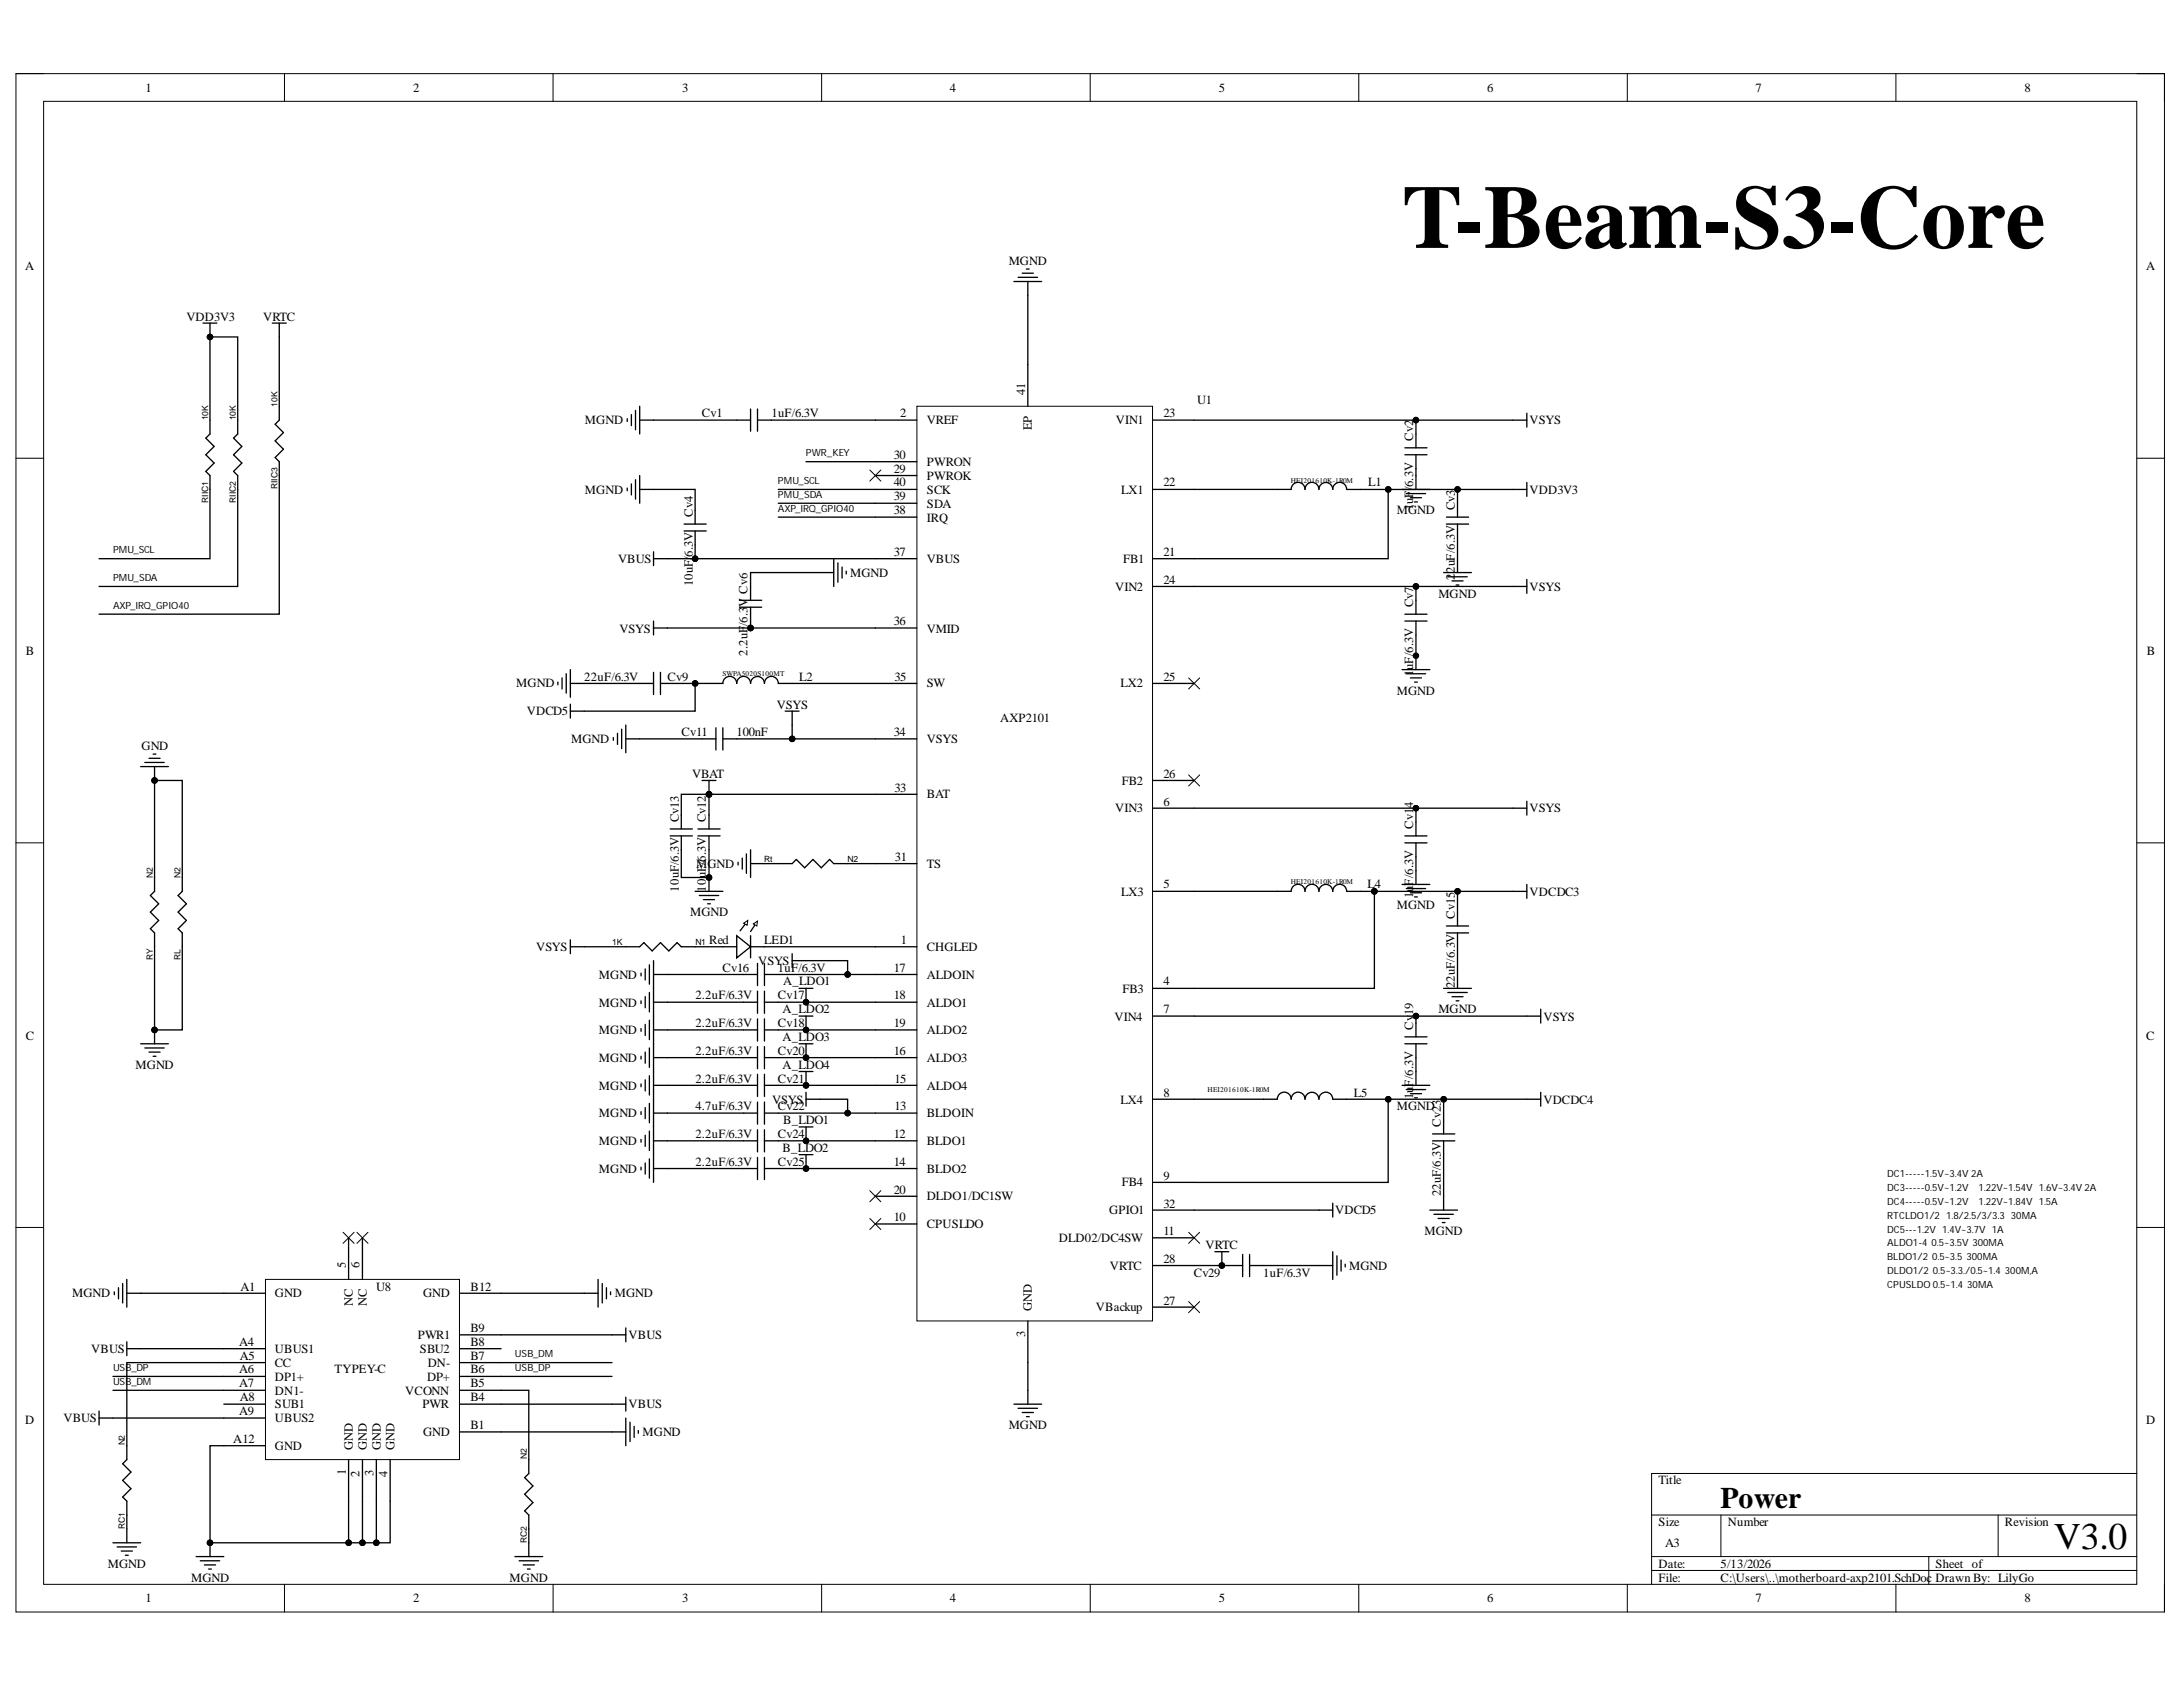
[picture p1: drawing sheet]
<svg xmlns="http://www.w3.org/2000/svg" width="279mm" height="216mm" viewBox="0 0 279 216" stroke-linecap="round" stroke-linejoin="round" font-family="sans-serif">
<defs><g id="words">
<text font-size="11.5" x="179.4" y="31.7">T-Beam-S3-Core</text>
<text font-size="4.8" x="262.9" y="198.2">V3.0</text>
<text font-size="3.8" x="220.2" y="193">Power</text>
<g font-size="1.6">
<text x="18.6" y="11.8">1</text>
<text x="52.9" y="11.8">2</text>
<text x="87.3" y="11.8">3</text>
<text x="121.6" y="11.8">4</text>
<text x="156" y="11.8">5</text>
<text x="190.4" y="11.8">6</text>
<text x="224.7" y="11.8">7</text>
<text x="259.1" y="11.8">8</text>
<text x="3.2" y="34.6">A</text>
<text x="129.1" y="33.9">MGND</text>
<text x="274.7" y="34.6">A</text>
<text x="23.9" y="41">VDD3V3</text>
<text x="33.7" y="41">VRTC</text>
<text x="89.8" y="53.4">Cv1</text>
<text x="98.7" y="53.4">1uF/6.3V</text>
<text x="115.2" y="53.4">2</text>
<text x="131.2" y="50.6" transform="rotate(-90 131.2 50.6)">41</text>
<text x="148.9" y="53.4">23</text>
<text x="153.2" y="51.7">U1</text>
<text x="74.9" y="54.3">MGND</text>
<text x="114.4" y="58.7">30</text>
<text x="118.6" y="54.3">VREF</text>
<text x="118.6" y="59.6">PWRON</text>
<text x="132.1" y="55.1" transform="rotate(-90 132.1 55.1)">EP</text>
<text x="142.8" y="54.3">VIN1</text>
<text x="180.9" y="56.4" transform="rotate(-90 180.9 56.4)">Cv2</text>
<text x="195.8" y="54.3">VSYS</text>
<text x="74.9" y="63.2">MGND</text>
<text x="114.4" y="60.5">29</text>
<text x="114.4" y="62.3">40</text>
<text x="114.4" y="64">39</text>
<text x="114.4" y="65.8">38</text>
<text x="118.6" y="61.4">PWROK</text>
<text x="118.6" y="63.2">SCK</text>
<text x="118.6" y="65">SDA</text>
<text x="143.5" y="63.2">LX1</text>
<text x="148.9" y="62.3">22</text>
<text x="175.1" y="62.3">L1</text>
<text x="178.8" y="65.8">MGND</text>
<text x="180.9" y="65.3" transform="rotate(-90 180.9 65.3)">1uF</text>
<text x="180.9" y="62.8" transform="rotate(-90 180.9 62.8)">/</text>
<text x="180.9" y="62.3" transform="rotate(-90 180.9 62.3)">6.3V</text>
<text x="186.2" y="65.3" transform="rotate(-90 186.2 65.3)">Cv3</text>
<text x="195.8" y="63.2">VDD3V3</text>
<text x="88.7" y="71.2" transform="rotate(-90 88.7 71.2)">6.3V</text>
<text x="88.7" y="66.2" transform="rotate(-90 88.7 66.2)">Cv4</text>
<text x="114.4" y="71.1">37</text>
<text x="118.6" y="66.7">IRQ</text>
<text x="148.9" y="71.1">21</text>
<text x="79.1" y="72.1">VBUS</text>
<text x="88.7" y="75" transform="rotate(-90 88.7 75)">10uF/</text>
<text x="95.7" y="76" transform="rotate(-90 95.7 76)">Cv6</text>
<text x="108.8" y="73.8">MGND</text>
<text x="118.6" y="72.1">VBUS</text>
<text x="142.7" y="75.6">VIN2</text>
<text x="143.7" y="72.1">FB1</text>
<text x="148.9" y="74.7">24</text>
<text x="180.9" y="77.7" transform="rotate(-90 180.9 77.7)">Cv7</text>
<text x="184.1" y="76.5">MGND</text>
<text x="186.2" y="74.2" transform="rotate(-90 186.2 74.2)">2</text>
<text x="186.2" y="73.3" transform="rotate(-90 186.2 73.3)">2uF/6.3V</text>
<text x="195.8" y="75.6">VSYS</text>
<text x="3.3" y="83.8">B</text>
<text x="79.3" y="81">VSYS</text>
<text x="95.7" y="83.9" transform="rotate(-90 95.7 83.9)">2.2uF</text>
<text x="95.7" y="80.1" transform="rotate(-90 95.7 80.1)">/6.3V</text>
<text x="114.4" y="80">36</text>
<text x="118.6" y="81">VMID</text>
<text x="274.8" y="83.8">B</text>
<text x="66.1" y="88">MGND</text>
<text x="74.8" y="87.1">22uF/6.3V</text>
<text x="85.4" y="87.1">Cv9</text>
<text x="102.3" y="87.1">L2</text>
<text x="114.5" y="87.1">35</text>
<text x="118.6" y="88">SW</text>
<text x="143.4" y="88">LX2</text>
<text x="148.9" y="87.1">25</text>
<text x="178.8" y="88.9">MGND</text>
<text x="180.9" y="86.5" transform="rotate(-90 180.9 86.5)">1</text>
<text x="180.9" y="85.7" transform="rotate(-90 180.9 85.7)">uF/6.3V</text>
<text x="67.4" y="91.5">VDCD5</text>
<text x="73.1" y="95.1">MGND</text>
<text x="87.2" y="94.2">Cv11</text>
<text x="94.2" y="94.2">100nF</text>
<text x="99.4" y="90.7">VSYS</text>
<text x="114.4" y="94.2">34</text>
<text x="118.6" y="95.1">VSYS</text>
<text x="128" y="92.5">AXP2101</text>
<text x="18.1" y="96">GND</text>
<text x="88.6" y="99.6">VBAT</text>
<text x="114.5" y="101.3">33</text>
<text x="143.6" y="100.4">FB2</text>
<text x="148.9" y="99.6">26</text>
<text x="86.9" y="105.2" transform="rotate(-90 86.9 105.2)">Cv13</text>
<text x="90.4" y="105.2" transform="rotate(-90 90.4 105.2)">Cv12</text>
<text x="118.6" y="102.2">BAT</text>
<text x="142.7" y="104">VIN3</text>
<text x="148.9" y="103.1">6</text>
<text x="180.9" y="106.1" transform="rotate(-90 180.9 106.1)">Cv14</text>
<text x="195.8" y="104">VSYS</text>
<text x="89.1" y="111.1">MGND</text>
<text x="114.5" y="110.2">31</text>
<text x="118.6" y="111.1">TS</text>
<text x="148.9" y="113.7">5</text>
<text x="175" y="113.7">L4</text>
<text x="180.9" y="113.3" transform="rotate(-90 180.9 113.3)">F/6.3V</text>
<text x="86.9" y="114.1" transform="rotate(-90 86.9 114.1)">10uF/6.3V</text>
<text x="88.3" y="117.2">MGND</text>
<text x="90.4" y="114.1" transform="rotate(-90 90.4 114.1)">10uF/6.3V</text>
<text x="143.5" y="114.6">LX3</text>
<text x="178.8" y="116.4">MGND</text>
<text x="180.9" y="115" transform="rotate(-90 180.9 115)">1u</text>
<text x="186.2" y="117.6" transform="rotate(-90 186.2 117.6)">Cv15</text>
<text x="195.8" y="114.6">VDCDC3</text>
<text x="68.6" y="121.7">VSYS</text>
<text x="76.6" y="125.3">MGND</text>
<text x="90.8" y="120.8">Red</text>
<text x="92.5" y="124.3">Cv16</text>
<text x="97" y="123.5">V</text>
<text x="97.8" y="120.8">LED1</text>
<text x="98.2" y="123.5">SYS</text>
<text x="99.6" y="124.3">1uF/6.3V</text>
<text x="114.4" y="124.3">17</text>
<text x="115.3" y="120.8">1</text>
<text x="118.6" y="121.7">CHGLED</text>
<text x="118.6" y="125.3">ALDOIN</text>
<text x="76.6" y="128.8">MGND</text>
<text x="89" y="127.9">2.2uF/6.3V</text>
<text x="89" y="131.4">2.2uF/6.3V</text>
<text x="99.6" y="127.9">Cv17</text>
<text x="99.6" y="131.4">Cv18</text>
<text x="100.2" y="129.7">A_LDO2</text>
<text x="100.3" y="126.1">A_LDO1</text>
<text x="114.4" y="127.9">18</text>
<text x="114.4" y="131.4">19</text>
<text x="118.6" y="128.8">ALDO1</text>
<text x="142.6" y="130.6">VIN4</text>
<text x="143.7" y="127">FB3</text>
<text x="148.9" y="126.1">4</text>
<text x="148.9" y="129.7">7</text>
<text x="180.9" y="131.8" transform="rotate(-90 180.9 131.8)">Cv</text>
<text x="180.9" y="129.9" transform="rotate(-90 180.9 129.9)">19</text>
<text x="184.1" y="129.7">MGND</text>
<text x="186.2" y="126.5" transform="rotate(-90 186.2 126.5)">22uF/6.3V</text>
<text x="197.5" y="130.6">VSYS</text>
<text x="3.3" y="133.1">C</text>
<text x="17.3" y="136.8">MGND</text>
<text x="76.6" y="132.4">MGND</text>
<text x="76.6" y="135.9">MGND</text>
<text x="89" y="135">2.2uF/6.3V</text>
<text x="99.6" y="135">Cv20</text>
<text x="100.2" y="133.2">A_LDO3</text>
<text x="100.2" y="136.8">A_LDO4</text>
<text x="114.4" y="135">16</text>
<text x="118.6" y="132.4">ALDO2</text>
<text x="118.6" y="135.9">ALDO3</text>
<text x="274.7" y="133.1">C</text>
<text x="76.6" y="139.5">MGND</text>
<text x="76.6" y="143">MGND</text>
<text x="89" y="138.6">2.2uF/6.3V</text>
<text x="89" y="142.1">4.7uF/6.3V</text>
<text x="98.8" y="141.3">VSYS</text>
<text x="99.6" y="138.6">Cv21</text>
<text x="99.6" y="142.1">Cv22</text>
<text x="100.3" y="143.9">B_LDO1</text>
<text x="114.5" y="138.6">15</text>
<text x="114.5" y="142.1">13</text>
<text x="118.6" y="139.5">ALDO4</text>
<text x="118.6" y="143">BLDOIN</text>
<text x="143.4" y="141.3">LX4</text>
<text x="148.9" y="140.3">8</text>
<text x="173.3" y="140.3">L5</text>
<text x="178.8" y="142.1">MGND</text>
<text x="180.9" y="140.7" transform="rotate(-90 180.9 140.7)">1u</text>
<text x="180.9" y="139.1" transform="rotate(-90 180.9 139.1)">F/6.3V</text>
<text x="197.5" y="141.3">VDCDC4</text>
<text x="76.6" y="146.5">MGND</text>
<text x="89" y="145.7">2.2uF/6.3V</text>
<text x="89" y="149.2">2.2uF/6.3V</text>
<text x="99.6" y="145.7">Cv24</text>
<text x="99.6" y="149.2">Cv25</text>
<text x="100.2" y="147.4">B_LDO2</text>
<text x="114.4" y="145.7">12</text>
<text x="114.4" y="149.2">14</text>
<text x="118.6" y="146.5">BLDO1</text>
<text x="184.4" y="144.2" transform="rotate(-90 184.4 144.2)">Cv23</text>
<text x="76.6" y="150.1">MGND</text>
<text x="114.4" y="152.8">20</text>
<text x="118.6" y="150.1">BLDO2</text>
<text x="118.6" y="153.6">DLDO1/DC1SW</text>
<text x="142" y="155.4">GPIO1</text>
<text x="143.6" y="151.8">FB4</text>
<text x="148.9" y="151">9</text>
<text x="148.9" y="154.5">32</text>
<text x="170.9" y="155.4">VDCD5</text>
<text x="184.4" y="153.1" transform="rotate(-90 184.4 153.1)">22uF/6.3V</text>
<text x="114.4" y="156.3">10</text>
<text x="118.6" y="157.2">CPUSLDO</text>
<text x="135.5" y="158.9">DLD02/DC4SW</text>
<text x="148.9" y="158.1">11</text>
<text x="148.9" y="161.6">28</text>
<text x="154.3" y="159.9">VRTC</text>
<text x="182.3" y="158.1">MGND</text>
<text x="9.2" y="166">MGND</text>
<text x="30.8" y="165.2">A1</text>
<text x="35.2" y="166">GND</text>
<text x="44.2" y="162.3" transform="rotate(-90 44.2 162.3)">5</text>
<text x="45.2" y="167.1" transform="rotate(-90 45.2 167.1)">NC</text>
<text x="46" y="162.3" transform="rotate(-90 46 162.3)">6</text>
<text x="47" y="167.1" transform="rotate(-90 47 167.1)">NC</text>
<text x="48.1" y="165.2">U8</text>
<text x="54.1" y="166">GND</text>
<text x="60.2" y="165.2">B12</text>
<text x="78.7" y="166">MGND</text>
<text x="132.1" y="167.8" transform="rotate(-90 132.1 167.8)">GND</text>
<text x="140.3" y="167.8">VBackup</text>
<text x="142" y="162.5">VRTC</text>
<text x="148.9" y="167">27</text>
<text x="152.8" y="163.4">Cv29</text>
<text x="161.7" y="163.4">1uF/6.3V</text>
<text x="172.7" y="162.5">MGND</text>
<text x="11.7" y="173.1">VBUS</text>
<text x="30.6" y="172.3">A4</text>
<text x="30.7" y="174">A5</text>
<text x="35.2" y="173.1">UBUS1</text>
<text x="53.5" y="171.4">PWR1</text>
<text x="53.7" y="173.1">SBU2</text>
<text x="60.2" y="174">B7</text>
<text x="60.2" y="172.3">B8</text>
<text x="60.2" y="170.5">B9</text>
<text x="80.5" y="171.4">VBUS</text>
<text x="131.2" y="171.1" transform="rotate(-90 131.2 171.1)">3</text>
<text x="30.6" y="175.8">A6</text>
<text x="30.6" y="177.5">A7</text>
<text x="30.7" y="179.3">A8</text>
<text x="35.2" y="174.9">CC</text>
<text x="35.2" y="176.7">DP1+</text>
<text x="35.2" y="178.5">DN1-</text>
<text x="42.8" y="175.8">TYPEY-C</text>
<text x="51.9" y="178.5">VCONN</text>
<text x="54.7" y="176.7">DP+</text>
<text x="54.7" y="174.9">DN-</text>
<text x="60.2" y="179.3">B4</text>
<text x="60.2" y="177.5">B5</text>
<text x="60.2" y="175.8">B6</text>
<text x="3.2" y="182.2">D</text>
<text x="8.1" y="182">VBUS</text>
<text x="29.9" y="184.7">A12</text>
<text x="30.6" y="181.1">A9</text>
<text x="35.2" y="180.3">SUB1</text>
<text x="35.2" y="182">UBUS2</text>
<text x="35.2" y="185.6">GND</text>
<text x="45.2" y="185.6" transform="rotate(-90 45.2 185.6)">GND</text>
<text x="47" y="185.6" transform="rotate(-90 47 185.6)">GND</text>
<text x="48.7" y="185.6" transform="rotate(-90 48.7 185.6)">GND</text>
<text x="50.5" y="185.6" transform="rotate(-90 50.5 185.6)">GND</text>
<text x="54.1" y="180.3">PWR</text>
<text x="54.1" y="183.8">GND</text>
<text x="60.2" y="182.9">B1</text>
<text x="80.5" y="180.3">VBUS</text>
<text x="82.2" y="183.8">MGND</text>
<text x="129.1" y="182.9">MGND</text>
<text x="274.7" y="182.2">D</text>
<text x="44.2" y="188.8" transform="rotate(-90 44.2 188.8)">1</text>
<text x="46" y="189" transform="rotate(-90 46 189)">2</text>
<text x="47.8" y="188.9" transform="rotate(-90 47.8 188.9)">3</text>
<text x="49.6" y="189" transform="rotate(-90 49.6 189)">4</text>
<text x="212.3" y="190">Title</text>
<text x="212.3" y="195.3">Size</text>
<text x="221.1" y="195.3">Number</text>
<text x="256.6" y="195.3">Revision</text>
<text x="13.8" y="200.6">MGND</text>
<text x="24.4" y="202.4">MGND</text>
<text x="65.2" y="202.4">MGND</text>
<text x="212.3" y="200.6">Date:</text>
<text x="212.3" y="202.4">File:</text>
<text x="213.1" y="198">A3</text>
<text x="220.2" y="200.6">5/13/2026</text>
<text x="220.2" y="202.4">C:\Users\..\motherboard-axp2101.SchDoc</text>
<text x="247.7" y="200.6">Sheet of</text>
<text x="247.7" y="202.4">Drawn By: LilyGo</text>
<text x="18.6" y="205">1</text>
<text x="52.9" y="205">2</text>
<text x="87.3" y="205">3</text>
<text x="121.6" y="205">4</text>
<text x="156" y="205">5</text>
<text x="190.4" y="205">6</text>
<text x="224.7" y="205">7</text>
<text x="259.1" y="205">8</text>
</g>
<g font-size="1.3">
<text x="103.1" y="58.4">PWR_KEY</text>
<text x="99.6" y="61.9">PMU_SCL</text>
<text x="99.6" y="63.7">PMU_SDA</text>
<text x="99.6" y="65.5">AXP_IRQ_GPIO40</text>
<text x="14.5" y="70.8">PMU_SCL</text>
<text x="14.5" y="74.4">PMU_SDA</text>
<text x="14.5" y="77.9">AXP_IRQ_GPIO40</text>
<text x="241.5" y="150.6">DC1-----1.5V~3.4V 2A</text>
<text x="241.5" y="152.4">DC3-----0.5V~1.2V</text>
<text x="241.5" y="154.2">DC4-----0.5V~1.2V</text>
<text x="241.5" y="156">RTCLDO1/2 1.8/2.5/3/3.3 30MA</text>
<text x="253.2" y="152.4">1.22V~1.54V 1.6V~3.4V 2A</text>
<text x="253.2" y="154.2">1.22V~1.84V 1.5A</text>
<text x="241.5" y="157.8">DC5---1.2V 1.4V~3.7V 1A</text>
<text x="241.5" y="159.4">ALDO1-4 0.5~3.5V 300MA</text>
<text x="241.5" y="161.2">BLDO1/2 0.5~3.5 300MA</text>
<text x="241.5" y="164.8">CPUSLDO 0.5~1.4 30MA</text>
<text x="241.5" y="163">DLDO1/2 0.5~3.3./0.5~1.4 300M,A</text>
<text x="65.9" y="173.7">USB_DM</text>
<text x="14.5" y="177.2">USB_DM</text>
<text x="14.5" y="175.4">USB_DP</text>
<text x="65.9" y="175.4">USB_DP</text>
</g>
<g font-size="1.1">
<text x="26.6" y="53.8" transform="rotate(-90 26.6 53.8)">10K</text>
<text x="30.2" y="53.8" transform="rotate(-90 30.2 53.8)">10K</text>
<text x="35.5" y="52" transform="rotate(-90 35.5 52)">10K</text>
<text x="26.6" y="64.4" transform="rotate(-90 26.6 64.4)">RIIC1</text>
<text x="30.2" y="64.4" transform="rotate(-90 30.2 64.4)">RIIC2</text>
<text x="35.5" y="62.6" transform="rotate(-90 35.5 62.6)">RIIC3</text>
<text x="19.5" y="112.3" transform="rotate(-90 19.5 112.3)">N2</text>
<text x="23.1" y="112.3" transform="rotate(-90 23.1 112.3)">N2</text>
<text x="97.8" y="110.3">Rt</text>
<text x="108.5" y="110.3">N2</text>
<text x="19.5" y="122.9" transform="rotate(-90 19.5 122.9)">RY</text>
<text x="23.1" y="122.9" transform="rotate(-90 23.1 122.9)">RL</text>
<text x="78.3" y="121">1K</text>
<text x="89" y="121">N1</text>
<text x="16" y="185" transform="rotate(-90 16 185)">N2</text>
<text x="67.4" y="186.8" transform="rotate(-90 67.4 186.8)">N2</text>
<text x="16" y="195.6" transform="rotate(-90 16 195.6)">RC1</text>
<text x="67.4" y="197.4" transform="rotate(-90 67.4 197.4)">RC2</text>
</g>
<g font-size=".9">
<text x="165.2" y="61.8">HEI201610K-1R0M</text>
<text x="92.5" y="86.5">SWPA5020S100MT</text>
<text x="165.2" y="113.2">HEI201610K-1R0M</text>
<text x="154.6" y="139.7">HEI201610K-1R0M</text>
</g>
</g></defs>
<path d="M2 9.4h275v196.9h-275z" fill="none" stroke="#000" stroke-width=".13"/>
<path d="M5.6 13h267.9v189.8h-267.9z" fill-rule="evenodd" fill="#fff"/>
<g fill="none" stroke="#000" stroke-width=".13">
<path d="M2 9.4h3.6M5.6 13h267.9v189.8h-267.9zM36.4 9.4v3.6M70.8 9.4v3.6M105.2 9.4v3.6M139.5 9.4v3.6M173.9 9.4v3.6M208.3 9.4v3.6M242.7 9.4v3.6M273.5 9.4h3.5v3.6M2 58.6h3.6M273.5 58.6h3.5"/>
<path d="M2 107.9h3.6M273.5 107.9h3.5M2 157.1h3.6M273.5 157.1h3.5M211.4 193.9h62.1M211.4 199.2h62.1M220.3 193.9v5.3M246.9 199.2v3.6M255.7 193.9v5.3M273.5 188.6h-62.1v14.2M36.4 202.8v3.5M70.8 202.8v3.5"/>
<path d="M105.2 202.8v3.5M139.5 202.8v3.5M173.9 202.8v3.5M208.3 202.8v3.5M211.4 201h62.1M242.7 202.8v3.5M277 202.8v3.5"/>
</g>
<path d="M117.4 52h30.1v117.1h-30.1z" fill-rule="evenodd" fill="#fff"/>
<g fill="none" stroke="#000" stroke-width=".13">
<path d="M117.4 52h30.1v117.1h-30.1z"/>
<circle cx="89" cy="71.5" r=".36"/>
<circle cx="89" cy="87.5" r=".35"/>
<circle cx="96.1" cy="80.4" r=".35"/>
<circle cx="101.4" cy="94.6" r=".35"/>
<circle cx="90.7" cy="101.7" r=".36"/>
</g>
<g fill="none" stroke="#000" stroke-width=".17">
<path d="M83.6 53.8h12.5M96.1 52.3v2.9M97 53.8h20.4M97 52.3v2.9M103.2 59.1h14.2M131.5 46.7v5.3M147.5 53.8h5.3M83.6 71.5h1.8M83.6 70.6v1.8M83.6 79.5v1.8M87.6 67.1h2.8M87.6 68h2.8"/>
<path d="M89 65.3v1.8M89 68v3.5M94.6 77.7h2.9M94.6 76.8h2.9M96.1 77.7v2.7h-12.5M96.1 75.1v1.7M99.6 62.6h17.8M99.6 64.4h17.8M99.6 66.2h17.8M112 60.9h5.4M112 71.5h5.4M147.5 62.6h5.3"/>
<path d="M147.5 71.5h5.3M147.5 75.1h5.3M73 90.1v1.8M74.8 87.5h8.8M81.9 94.6h9.7M83.6 86v2.9M84.5 87.5h8a.89 .89 0 0 1 .9-.9 .89 .89 0 0 1 .9 .9 .89 .89 0 0 1 .9-.9 .89 .89 0 0 1 .9 .9 .89 .89 0 0 1 .9-.9 .89 .89 0 0 1 .8 .9 .89 .89 0 0 1 .9-.9 .89 .89 0 0 1 .9 .9h17.8M84.5 86v2.9M89 87.5v3.5h-16M91.6 93.1v2.9M92.5 94.6h24.9M92.5 93.1v2.9"/>
<path d="M100.5 91h1.8M101.4 91v3.6M112 80.4h5.4M147.5 87.5h5.3M147.5 99.9h5.3M89.3 107h2.9M89.3 106.1h2.9M90.7 107v1.8M112 110.5h5.4M117.4 101.7h-26.7v4.4M147.5 103.4h5.3M147.5 114.1h5.3"/>
<path d="M74.8 121.2h7.1l.5-.6 1.1 1.1 1-1.1 1.1 1.1 1.1-1.1 .5 .6h1.8M112 121.2h5.4M112 124.7h5.4M112 128.3h5.4M112 131.8h5.4M112 135.4h5.4M112 138.9h5.4M147.5 126.5h5.3M147.5 130h5.3M112 142.5h5.4M112 146h5.4M112 149.5h5.4"/>
<path d="M112 153.1h5.4M112 156.6h5.4M147.5 140.7h5.3M147.5 151.3h5.3M147.5 154.9h5.3M147.5 158.4h5.3M131.6 169.1v5.3M147.5 162h5.3M147.5 167.3h5.3"/>
</g>
<g fill="#000">
<circle cx="89" cy="71.5" r=".36"/>
<circle cx="89" cy="87.5" r=".35"/>
<circle cx="96.1" cy="80.4" r=".35"/>
<circle cx="101.4" cy="94.6" r=".35"/>
<circle cx="90.7" cy="101.7" r=".36"/>
</g>
<path d="M94.3 119.7l1.8 1.5-1.8 1.4z" fill="#fff"/>
<path d="M94.3 119.7l1.8 1.5-1.8 1.4zM96.1 119.7v2.9M96.8 118.2l-.7 1M92.5 121.2h1.8M96.1 121.2h1.7" fill="none" stroke="#000" stroke-width=".17"/>
<path d="M96.4 118.2l.6-.3-.1 .6z" fill="#fff"/>
<path d="M96.4 118.2l.6-.3-.1 .6z" fill="none" stroke="#000" stroke-width=".13"/>
<path d="M95.5 118.1l-.8 1" fill="none" stroke="#000" stroke-width=".17"/>
<path d="M95.2 118.2l.5-.4-.1 .6z" fill="#fff"/>
<g fill="none" stroke="#000" stroke-width=".13">
<path d="M95.2 118.2l.5-.4-.1 .6z"/>
<circle cx="181.2" cy="53.8" r=".35"/>
<circle cx="177.7" cy="62.6" r=".35"/>
<circle cx="181.2" cy="75.1" r=".36"/>
<circle cx="186.5" cy="62.6" r=".35"/>
<circle cx="175.9" cy="114.1" r=".35"/>
<circle cx="181.2" cy="103.4" r=".35"/>
<circle cx="186.5" cy="114.1" r=".35"/>
<circle cx="103.2" cy="131.8" r=".35"/>
<circle cx="103.2" cy="128.3" r=".35"/>
<circle cx="103.2" cy="135.4" r=".36"/>
<circle cx="103.2" cy="138.9" r=".36"/>
<circle cx="108.5" cy="124.7" r=".35"/>
<circle cx="181.2" cy="130" r=".35"/>
<circle cx="103.2" cy="149.5" r=".35"/>
<circle cx="103.2" cy="146" r=".36"/>
<circle cx="108.5" cy="142.5" r=".36"/>
<circle cx="177.7" cy="140.7" r=".35"/>
<circle cx="184.8" cy="140.7" r=".35"/>
<circle cx="156.4" cy="162" r=".35"/>
</g>
<g fill="none" stroke="#000" stroke-width=".17">
<path d="M131.5 37.8v8.9M152.8 53.8h42.6M179.8 58.2h2.8M179.8 57.3h2.8M181.2 53.8v3.5M181.2 58.2v2.7M195.4 52.9v1.8M152.8 62.6h12.5a.89 .89 0 0 1 .8-.9 .89 .89 0 0 1 .9 .9 .89 .89 0 0 1 .9-.9 .89 .89 0 0 1 .9 .9 .89 .89 0 0 1 .9-.9 .89 .89 0 0 1 .9 .9 .89 .89 0 0 1 .9-.9 .89 .89 0 0 1 .9 .9M152.8 75.1h42.6M172.4 62.6h21.2M177.7 62.6v8.9h-24.9M179.8 79.5h2.8"/>
<path d="M179.8 78.6h2.8M181.2 75.1v3.5M181.2 79.5v4.4M185.1 67.1h2.9M185.1 66.2h2.9M186.5 62.6v3.6M186.5 67.1v4.4M195.4 74.2v1.7M152.8 114.1h12.5a.89 .89 0 0 1 .8-.9 .89 .89 0 0 1 .9 .9 .89 .89 0 0 1 .9-.9 .89 .89 0 0 1 .9 .9 .89 .89 0 0 1 .9-.9 .89 .89 0 0 1 .9 .9 .89 .89 0 0 1 .9-.9 .89 .89 0 0 1 .9 .9h23M152.8 103.4h42.6M175.9 114.1v12.4h-23.1M179.8 107.9h2.8"/>
<path d="M179.8 107h2.8M181.2 103.4v3.6M181.2 107.9v3.5M185.1 119.4h2.9M185.1 118.5h2.9M186.5 114.1v4.4M186.5 119.4v5.3M195.4 102.5v1.8M195.4 113.2v1.8M73 120.3v1.8M73 121.2h1.8M85.4 124.7h11.6"/>
<path d="M85.4 128.3h11.6M85.4 131.8h11.6M85.4 135.4h11.6M85.4 138.9h11.6M97 123.3v2.8M97 126.8v2.9M97 130.4v2.8M97 133.9v2.9M97 137.5v2.8M97.8 124.7h14.2M97.8 128.3h14.2M97.8 131.8h14.2"/>
<path d="M97.8 135.4h14.2M97.8 138.9h14.2M97.8 123.3v2.8M97.8 126.8v2.9M97.8 130.4v2.8M97.8 133.9v2.9M97.8 137.5v2.8M101.4 122.9h7.1v1.8M101.4 122.1v1.7M103.2 139.8v1.8M152.8 130h44.4M179.8 133.6h2.8"/>
<path d="M179.8 132.7h2.8M181.2 130v2.7M181.2 133.6v3.5M197.2 129.2v1.7M197.2 139.8v1.8M85.4 142.5h11.6M85.4 146h11.6M85.4 149.5h11.6M97 141v2.9M97 144.6v2.8M97 148.1v2.9M97.8 142.5h14.2"/>
<path d="M97.8 146h14.2M97.8 149.5h14.2M97.8 141v2.9M97.8 144.6v2.8M97.8 148.1v2.9M103.2 140.7h5.3v1.8M152.8 140.7h10.7a.89 .89 0 0 1 .9-.9 .89 .89 0 0 1 .9 .9 .89 .89 0 0 1 .8-.9 .89 .89 0 0 1 .9 .9 .89 .89 0 0 1 .9-.9 .89 .89 0 0 1 .9 .9 .89 .89 0 0 1 .9-.9 .89 .89 0 0 1 .9 .9h26.6M152.8 154.9h17.8M170.6 154v1.8M177.7 140.7v10.6h-24.9M183.4 146h2.8M183.4 145.1h2.8"/>
<path d="M184.8 140.7v4.4M184.8 146v7.1M131.6 174.4v3.5M152.8 162h6.2M159 160.5v2.9M159.9 160.5v2.9M159.9 162h8.9"/>
</g>
<g fill="#000">
<circle cx="181.2" cy="53.8" r=".35"/>
<circle cx="177.7" cy="62.6" r=".35"/>
<circle cx="181.2" cy="75.1" r=".36"/>
<circle cx="186.5" cy="62.6" r=".35"/>
<circle cx="175.9" cy="114.1" r=".35"/>
<circle cx="181.2" cy="103.4" r=".35"/>
<circle cx="186.5" cy="114.1" r=".35"/>
<circle cx="103.2" cy="131.8" r=".35"/>
<circle cx="103.2" cy="128.3" r=".35"/>
<circle cx="103.2" cy="135.4" r=".36"/>
<circle cx="103.2" cy="138.9" r=".36"/>
<circle cx="108.5" cy="124.7" r=".35"/>
<circle cx="181.2" cy="130" r=".35"/>
<circle cx="103.2" cy="149.5" r=".35"/>
<circle cx="103.2" cy="146" r=".36"/>
<circle cx="108.5" cy="142.5" r=".36"/>
<circle cx="177.7" cy="140.7" r=".35"/>
<circle cx="184.8" cy="140.7" r=".35"/>
<circle cx="156.4" cy="162" r=".35"/>
</g>
<path d="M34 163.7h24.8v23.1h-24.8z" fill-rule="evenodd" fill="#fff"/>
<g fill="none" stroke="#000" stroke-width=".13">
<path d="M111.3 60.1l1.4 1.5M112.7 60.1l-1.4 1.5M152.1 86.8l1.4 1.4M152.1 99.2l1.4 1.4M153.5 86.8l-1.4 1.4M153.5 99.2l-1.4 1.4M43.9 157.7l1.4 1.4M45.3 157.7l-1.4 1.4M45.7 157.7l1.4 1.4M47.1 157.7l-1.4 1.4M111.3 152.4l1.4 1.4M111.3 155.9l1.4 1.5"/>
<path d="M112.7 152.4l-1.4 1.4M112.7 155.9l-1.4 1.5M152.1 157.7l1.4 1.4M153.5 157.7l-1.4 1.4M34 163.7h24.8v23.1h-24.8zM152.1 166.6l1.4 1.4M153.5 166.6l-1.4 1.4"/>
<circle cx="26.9" cy="43.1" r=".35"/>
<circle cx="89" cy="71.5" r=".36"/>
<circle cx="19.8" cy="99.9" r=".36"/>
<circle cx="96.1" cy="80.4" r=".35"/>
<circle cx="181.2" cy="83.9" r=".35"/>
<circle cx="90.7" cy="112.3" r=".36"/>
<circle cx="90.7" cy="101.7" r=".36"/>
<circle cx="19.8" cy="131.8" r=".36"/>
<circle cx="103.2" cy="131.8" r=".35"/>
<circle cx="103.2" cy="128.3" r=".35"/>
<circle cx="103.2" cy="135.4" r=".36"/>
<circle cx="103.2" cy="138.9" r=".36"/>
<circle cx="103.2" cy="149.5" r=".35"/>
<circle cx="103.2" cy="146" r=".36"/>
<circle cx="156.4" cy="162" r=".35"/>
<circle cx="26.9" cy="197.4" r=".35"/>
<circle cx="44.6" cy="197.4" r=".35"/>
<circle cx="46.4" cy="197.4" r=".35"/>
<circle cx="48.2" cy="197.4" r=".35"/>
</g>
<g fill="none" stroke="#000" stroke-width=".17">
<path d="M129.8 36h3.5M130.3 35.5h2.5M130.8 35h1.5M131.4 34.4h.3M131.5 36v1.8M26 41.4h1.8M26.9 41.4v1.7M34.9 41.4h1.7M35.7 41.4v12.4l-.5 .5 1.1 1.1-1.1 1 1.1 1.1-1.1 1.1 .5 .5v19.5h-23M80.3 53.6v.3M80.8 53.1v1.4M81.3 52.5v2.5"/>
<path d="M81.9 52v3.5M81.9 53.8h1.7M12.7 71.5h14.2v-10.6l-.6-.6 1.1-1-1.1-1.1 1.1-1.1-1.1-1 .6-.6v-12.4h3.5v12.4l-.5 .6 1.1 1-1.1 1.1 1.1 1.1-1.1 1 .5 .6v14.2h-17.7M80.3 62.5v.3M80.8 61.9v1.4M81.3 61.4v2.5M81.9 62.6h7.1v2.7M81.9 60.9v3.5M85.4 71.5h26.6M106.7 73.3h-10.6v1.8M106.7 71.5v3.6M107.2 72v2.5"/>
<path d="M107.8 72.6v1.4M108.3 73.1v.4M179.4 62.6h3.6M180 63.2h2.5M180.5 63.7h1.4M181 64.2h.4M181.2 60.9v1.7M184.8 73.3h3.5M185.3 73.8h2.5M185.8 74.3h1.5M186.4 74.9h.3M186.5 71.5v1.8"/>
<path d="M193.6 62.6h1.8M195.4 61.8v1.7M18 98.1h3.6M18.5 97.6h2.5M19.1 97h1.4M19.6 96.5h.4M19.8 99.9h3.5v14.2l-.5 .5 1.1 1.1-1.1 1 1.1 1.1-1.1 1.1 .5 .5v12.4h-3.5v-12.4l-.6-.5 1.1-1.1-1.1-1.1 1.1-1-1.1-1.1 .6-.5zM19.8 98.1v1.8M71.4 87.3v.3M71.9 86.8v1.4M72.5 86.2v2.5M73 85.7v3.5"/>
<path d="M73 87.5h1.8M78.5 94.4v.3M79 93.9v1.4M79.6 93.3v2.5M80.1 92.8v3.5M80.1 94.6h1.8M89.9 99.9h1.7M90.7 99.9v1.8h-3.5v4.4M96.1 80.4h15.9M179.4 85.7h3.6M180 86.2h2.5M180.5 86.8h1.4"/>
<path d="M181 87.3h.4M181.2 83.9v1.8M85.8 107h2.8M85.8 106.1h2.8M87.2 107v5.3h3.5v-3.5M89 114.1h3.5M89.5 114.6h2.5M90 115.1h1.5M90.6 115.7h.3M90.7 112.3v1.8M94.5 110.3v.4M95 109.8v1.4"/>
<path d="M95.5 109.3v2.5M96.1 110.5h5.3l.5-.5 1.1 1.1 1-1.1 1.1 1.1 1.1-1.1 .5 .5h5.3M96.1 108.8v3.5M179.4 113.2h3.6M180 113.7h2.5M180.5 114.3h1.4M181 114.8h.4M181.2 111.4v1.8M18 133.6h3.6M18.5 134.1h2.5M19.1 134.6h1.4M19.6 135.2h.4"/>
<path d="M19.8 131.8v1.8M82 124.5v.4M82 128.1v.3M82 131.6v.4M82 135.2v.3M82 138.7v.4M82.6 124v1.4M82.6 127.6v1.4M82.6 131.1v1.4M82.6 134.6v1.5M82.6 138.2v1.4M83.1 123.5v2.5"/>
<path d="M83.1 127v2.5M83.1 130.6v2.4M83.1 134.1v2.5M83.1 137.7v2.4M83.6 122.9v28.4M83.6 124.7h1.8M83.6 128.3h1.8M83.6 131.8h1.8M83.6 135.4h1.8M83.6 138.9h1.8M89 121.2h3.5M97.8 121.2h14.2"/>
<path d="M102.3 126.5h1.7M102.3 130h1.7M102.3 133.6h1.7M102.3 137.1h1.7M103.2 126.5v1.8M103.2 130v1.8M103.2 133.6v1.8M103.2 137.1v1.8M179.4 138.9h3.6M180 139.4h2.5M180.5 140h1.4M181.2 137.1v1.8"/>
<path d="M184.8 126.5h3.5M185.3 127h2.5M185.8 127.6h1.5M186.4 128.1h.3M186.5 124.7v1.8M44.6 158.4v5.3M46.4 158.4v5.3M82 142.3v.3M82 145.8v.4M82 149.4v.3M82.6 141.7v1.5M82.6 145.3v1.4"/>
<path d="M82.6 148.8v1.5M83.1 141.2v2.5M83.1 144.8v2.4M83.1 148.3v2.5M83.6 142.5h1.8M83.6 146h1.8M83.6 149.5h1.8M102.3 144.2h1.7M102.3 147.8h1.7M103.2 144.2v1.8M103.2 147.8v1.7M181 140.5h.4"/>
<path d="M183 154.9h3.5M183.5 155.4h2.5M184.1 155.9h1.4M184.6 156.5h.3M184.8 153.1v1.8M14.5 176.2h19.5M14.5 177.9h19.5M14.6 165.3v.4M15.2 164.8v1.4M15.7 164.3v2.5M16.2 165.5h17.8M16.2 172.6h17.8"/>
<path d="M16.2 163.7v3.6M16.2 171.7v1.8M28.6 179.7h5.4M34 174.4h-17.8v12.4l-.5 .5 1.1 1.1-1.1 1.1 1.1 1-1.1 1.1 .5 .5v5.3M58.8 177.9h8.9v10.7l-.5 .5 1 1.1-1 1 1 1.1-1 1.1 .5 .5v5.3M58.8 165.5h17.7M58.8 172.6h5.3M58.8 174.4h19.5M58.8 176.2h19.5M58.8 179.7h21.3M58.8 170.8h21.3M76.5 163.7v3.6"/>
<path d="M77.1 164.3v2.5M77.6 164.8v1.4M78.1 165.3v.4M80.1 169.9v1.8M80.1 178.8v1.8M129.8 179.7h3.5M131.6 177.9v1.8M155.5 160.2h1.8M156.4 160.2v1.8M168.8 162h1.8M170.6 160.2v3.5M171.1 160.7v2.5"/>
<path d="M171.6 161.3v1.4M172.2 161.8v.3M12.7 181.5h21.3M12.7 180.6v1.8M14.5 197.4h3.5M15 198h2.5M15.5 198.5h1.4M16.1 199h.3M25.1 199.2h3.5M25.6 199.7h2.5M26.9 197.4v1.8M34 185h-7.1v12.4h23v-10.6"/>
<path d="M44.6 186.8v10.6M46.4 186.8v10.6M48.2 186.8v10.6M58.8 183.3h21.3M65.9 199.2h3.6M66.4 199.7h2.5M80.1 181.5v3.5M80.6 182v2.5M81.2 182.5v1.5M81.7 183.1v.3M130.3 180.2h2.5M130.8 180.8h1.5"/>
<path d="M131.4 181.3h.3M26.2 200.3h1.4M26.7 200.8h.4M67 200.3h1.4M67.5 200.8h.4"/>
</g>
<g fill="#000">
<circle cx="26.9" cy="43.1" r=".35"/>
<circle cx="89" cy="71.5" r=".36"/>
<circle cx="19.8" cy="99.9" r=".36"/>
<circle cx="96.1" cy="80.4" r=".35"/>
<circle cx="181.2" cy="83.9" r=".35"/>
<circle cx="90.7" cy="112.3" r=".36"/>
<circle cx="90.7" cy="101.7" r=".36"/>
<circle cx="19.8" cy="131.8" r=".36"/>
<circle cx="103.2" cy="131.8" r=".35"/>
<circle cx="103.2" cy="128.3" r=".35"/>
<circle cx="103.2" cy="135.4" r=".36"/>
<circle cx="103.2" cy="138.9" r=".36"/>
<circle cx="103.2" cy="149.5" r=".35"/>
<circle cx="103.2" cy="146" r=".36"/>
<circle cx="156.4" cy="162" r=".35"/>
<circle cx="26.9" cy="197.4" r=".35"/>
<circle cx="44.6" cy="197.4" r=".35"/>
<circle cx="46.4" cy="197.4" r=".35"/>
<circle cx="48.2" cy="197.4" r=".35"/>
</g>
<use href="#words"/>
</svg>
